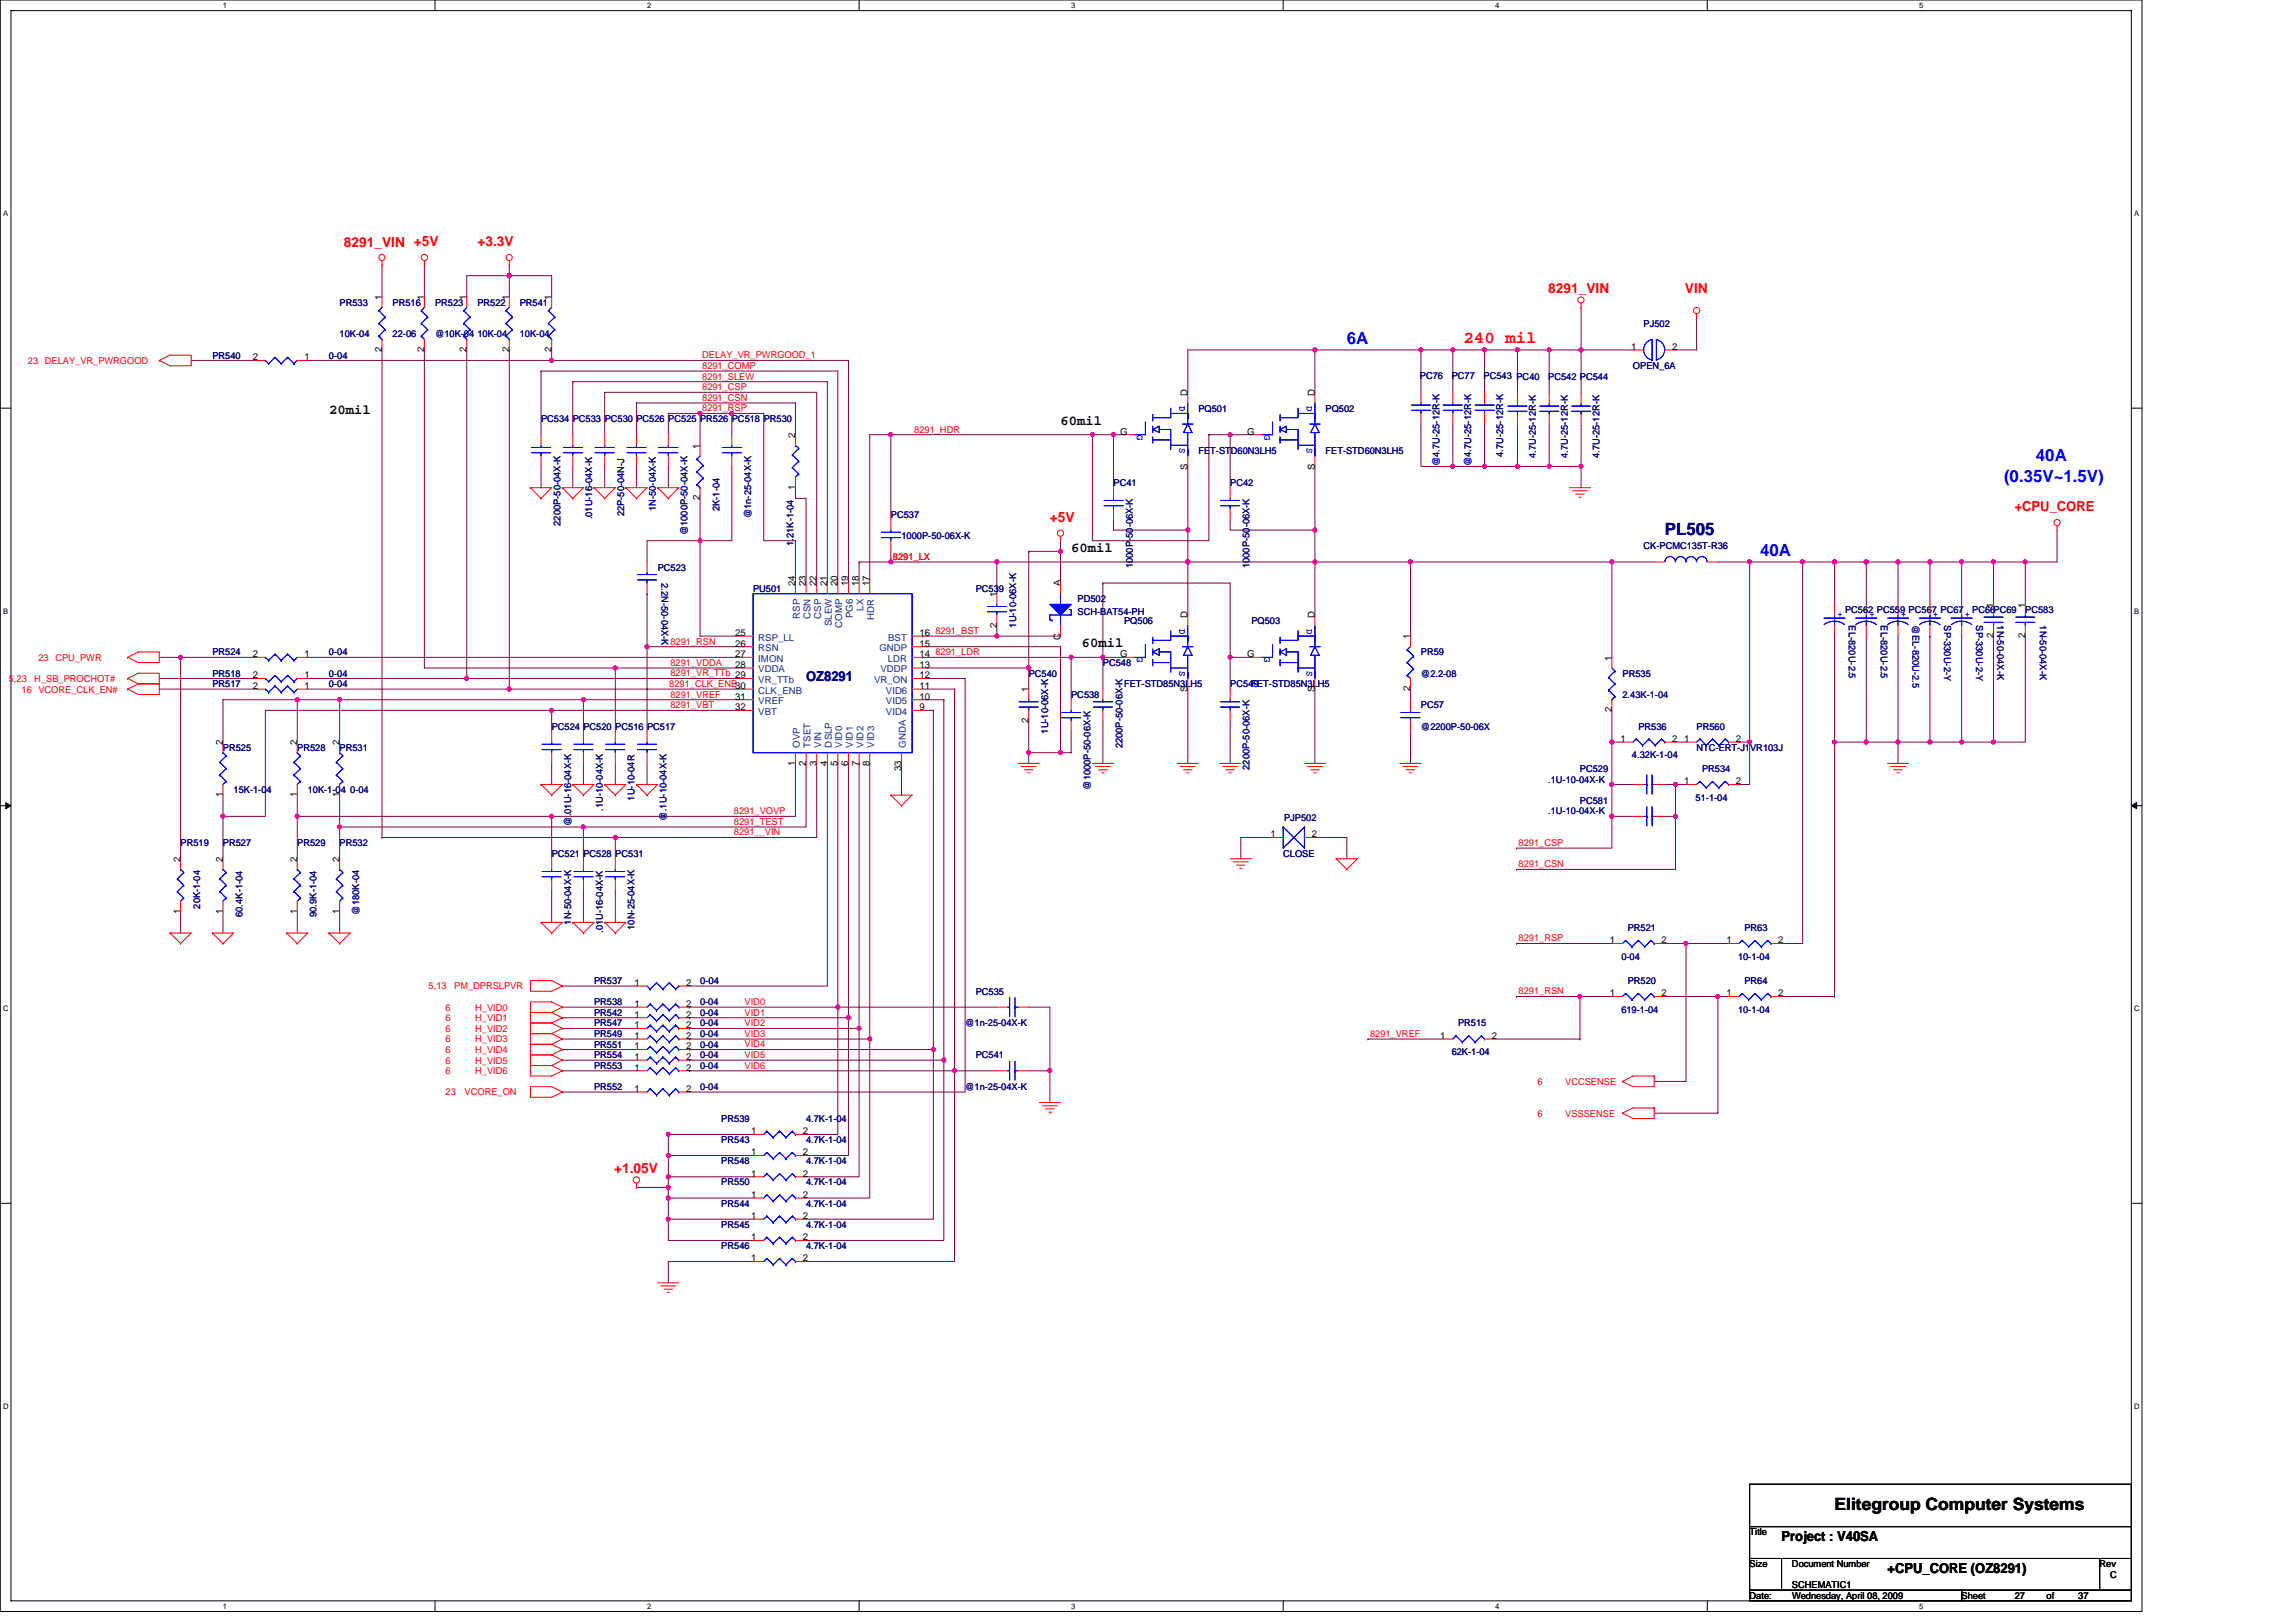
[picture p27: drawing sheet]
<svg xmlns="http://www.w3.org/2000/svg" width="297mm" height="210mm" viewBox="0 0 297 210" stroke-linecap="round" stroke-linejoin="round" font-family="sans-serif">
<defs><g id="words">
<g font-size="2.2" fill="#00f">
<text x="174.2" y="44.5">6A</text>
<text x="263.4" y="59.6">40A</text>
<text x="259.3" y="62.4">(0.35V~1.5V)</text>
<text x="227.7" y="72">40A</text>
</g>
<text font-size="2.2" fill="#f00" x="189.3" y="44.3">240 mil</text>
<text font-size="2.2" fill="#000080" x="215.4" y="69.2">PL505</text>
<text font-size="2.2" x="237.3" y="195.4">Elitegroup Computer Systems</text>
<g font-size="1.8" fill="#f00">
<text x="44.5" y="32">8291_VIN +5V</text>
<text x="61.8" y="31.8">+3.3V</text>
<text x="200.3" y="37.9">8291_VIN</text>
<text x="218" y="37.9">VIN</text>
<text x="135.8" y="67.5">+5V</text>
<text x="260.6" y="66.1">+CPU_CORE</text>
<text x="79.5" y="151.7">+1.05V</text>
</g>
<g font-size="1.8">
<text x="42.6" y="53.6">20mil</text>
<text x="137.2" y="54.9">60mil</text>
<text x="138.6" y="71.4">60mil</text>
<text x="140" y="83.8">60mil</text>
<text x="230.5" y="199.4">Project : V40SA</text>
<text x="244.2" y="203.6">+CPU_CORE (OZ8291)</text>
</g>
<text font-size="1.8" fill="#000080" x="104.3" y="88.1">OZ8291</text>
<g font-size="1.2" fill="#000080">
<text x="43.9" y="39.5">PR533</text>
<text x="50.8" y="39.5">PR516</text>
<text x="56.3" y="39.5">PR523</text>
<text x="61.8" y="39.5">PR522</text>
<text x="67.2" y="39.5">PR541</text>
<text x="27.5" y="46.4">PR540</text>
<text x="42.6" y="46.4">0-04</text>
<text x="43.9" y="43.6">10K-04</text>
<text x="50.8" y="43.6">22-06</text>
<text x="56.3" y="43.6">@10K-04</text>
<text x="61.8" y="43.6">10K-04</text>
<text x="67.2" y="43.6">10K-04</text>
<text x="211.3" y="47.8">OPEN_6A</text>
<text x="212.6" y="42.3">PJ502</text>
<text x="155" y="53.3">PQ501</text>
<text x="171.5" y="53.3">PQ502</text>
<text x="183.7" y="49">PC76</text>
<text x="187.8" y="49">PC77</text>
<text x="191.9" y="49">PC543 PC40</text>
<text x="200.3" y="49.1">PC542 PC544</text>
<text x="70" y="54.6">PC534 PC533 PC530 PC526 PC525 PR526 PC518 PR530</text>
<text x="155" y="58.7">FET-STD60N3LH5</text>
<text x="171.5" y="58.7">FET-STD60N3LH5</text>
<text x="194.5" y="59.1" transform="rotate(-90 194.5 59.1)">4.7U-25-12R-K</text>
<text x="198.7" y="59.3" transform="rotate(-90 198.7 59.3)">4.7U-25-12R-K</text>
<text x="202.8" y="59.3" transform="rotate(-90 202.8 59.3)">4.7U-25-12R-K</text>
<text x="206.9" y="59.3" transform="rotate(-90 206.9 59.3)">4.7U-25-12R-K</text>
<text x="144.1" y="62.8">PC41</text>
<text x="159.1" y="62.8">PC42</text>
<text x="186.2" y="60.3" transform="rotate(-90 186.2 60.3)">@4.7U-25-12R-K</text>
<text x="190.3" y="60.3" transform="rotate(-90 190.3 60.3)">@4.7U-25-12R-K</text>
<text x="72.5" y="68" transform="rotate(-90 72.5 68)">2200P-50-04X-K</text>
<text x="76.6" y="67.2" transform="rotate(-90 76.6 67.2)">.01U-16-04X-K</text>
<text x="80.7" y="66.8" transform="rotate(-90 80.7 66.8)">22P-50-04N-J</text>
<text x="84.9" y="66.1" transform="rotate(-90 84.9 66.1)">1N-50-04X-K</text>
<text x="89" y="69.3" transform="rotate(-90 89 69.3)">@1000P-50-04X-K</text>
<text x="93.1" y="66.1" transform="rotate(-90 93.1 66.1)">2K-1-04</text>
<text x="97.2" y="67.1" transform="rotate(-90 97.2 67.1)">@1n-25-04X-K</text>
<text x="102.7" y="70.6" transform="rotate(-90 102.7 70.6)">1.21K-1-04</text>
<text x="115.2" y="67">PC537</text>
<text x="116.6" y="69.7">1000P-50-06X-K</text>
<text x="212.6" y="71.1">CK-PCMC135T-R36</text>
<text x="85.1" y="73.8">PC523</text>
<text x="85.6" y="75.4" transform="rotate(90 85.6 75.4)">2.2N-50-04X-K</text>
<text x="97.4" y="76.6">PU501</text>
<text x="126.2" y="76.6">PC539</text>
<text x="139.4" y="77.9">PD502</text>
<text x="146.6" y="73.5" transform="rotate(-90 146.6 73.5)">1000P-50-06X-K</text>
<text x="161.7" y="73.5" transform="rotate(-90 161.7 73.5)">1000P-50-06X-K</text>
<text x="131.5" y="81.2" transform="rotate(-90 131.5 81.2)">1U-10-06X-K</text>
<text x="139.4" y="79.6">SCH-BAT54-PH</text>
<text x="145.4" y="80.7">PQ506</text>
<text x="161.9" y="80.7">PQ503</text>
<text x="238.7" y="79.3">PC562 PC559 PC567 PC67</text>
<text x="239.2" y="80.9" transform="rotate(90 239.2 80.9)">EL-820U-2.5</text>
<text x="243.3" y="80.9" transform="rotate(90 243.3 80.9)">EL-820U-2.5</text>
<text x="247.4" y="80.9" transform="rotate(90 247.4 80.9)">@EL-820U-2.5</text>
<text x="251.5" y="80.9" transform="rotate(90 251.5 80.9)">SP-330U-2-Y</text>
<text x="255.2" y="79.3">PC66PC69</text>
<text x="255.7" y="80.9" transform="rotate(90 255.7 80.9)">SP-330U-2-Y</text>
<text x="258.4" y="80.9" transform="rotate(90 258.4 80.9)">1N-50-04X-K</text>
<text x="262" y="79.3">PC583</text>
<text x="263.9" y="80.9" transform="rotate(90 263.9 80.9)">1N-50-04X-K</text>
<text x="27.5" y="88.9">PR517</text>
<text x="27.5" y="84.8">PR524</text>
<text x="27.5" y="87.5">PR518</text>
<text x="42.6" y="88.9">0-04</text>
<text x="42.6" y="84.8">0-04</text>
<text x="42.6" y="87.5">0-04</text>
<text x="133.1" y="87.5">PC540</text>
<text x="142.7" y="86.2">PC548</text>
<text x="145.4" y="88.9">FET-STD85N3LH5</text>
<text x="159.1" y="88.9">PC549</text>
<text x="161.9" y="88.9">FET-STD85N3LH5</text>
<text x="183.8" y="84.8">PR59</text>
<text x="183.8" y="87.5">@2.2-08</text>
<text x="209.9" y="87.5">PR535</text>
<text x="71.4" y="94.4">PC524 PC520 PC516 PC517</text>
<text x="135.6" y="94.9" transform="rotate(-90 135.6 94.9)">1U-10-06X-K</text>
<text x="138.6" y="90.3">PC538</text>
<text x="183.8" y="91.7">PC57</text>
<text x="183.8" y="94.4">@2200P-50-06X</text>
<text x="209.9" y="90.3">2.43K-1-04</text>
<text x="212" y="94.4">PR536</text>
<text x="219.5" y="94.4">PR560</text>
<text x="28.8" y="97.1">PR525</text>
<text x="38.5" y="97.1">PR528</text>
<text x="43.9" y="97.1">PR531</text>
<text x="145.2" y="96.8" transform="rotate(-90 145.2 96.8)">2200P-50-06X-K</text>
<text x="161.7" y="99.6" transform="rotate(-90 161.7 99.6)">2200P-50-06X-K</text>
<text x="200.3" y="101.3">.1U-10-04X-K</text>
<text x="204.4" y="99.9">PC529</text>
<text x="211.1" y="98.1">4.32K-1-04</text>
<text x="219.5" y="97.1">NTC-ERT-J1VR103J</text>
<text x="220.2" y="99.9">PR534</text>
<text x="30.2" y="102.6">15K-1-04</text>
<text x="39.8" y="102.6">10K-1-04</text>
<text x="45.3" y="102.6">0-04</text>
<text x="73.9" y="106.8" transform="rotate(-90 73.9 106.8)">@.01U-16-04X-K</text>
<text x="78" y="104.9" transform="rotate(-90 78 104.9)">.1U-10-04X-K</text>
<text x="82.1" y="103.6" transform="rotate(-90 82.1 103.6)">1U-10-04R</text>
<text x="86.2" y="106.2" transform="rotate(-90 86.2 106.2)">@.1U-10-04X-K</text>
<text x="141.1" y="102.2" transform="rotate(-90 141.1 102.2)">@1000P-50-06X-K</text>
<text x="166.1" y="106.2">PJP502</text>
<text x="200.3" y="105.4">.1U-10-04X-K</text>
<text x="204.4" y="104">PC581</text>
<text x="219.4" y="103.6">51-1-04</text>
<text x="23.4" y="109.5">PR519</text>
<text x="28.8" y="109.5">PR527</text>
<text x="38.5" y="109.5">PR529</text>
<text x="43.9" y="109.5">PR532</text>
<text x="71.4" y="110.8">PC521 PC528 PC531</text>
<text x="166" y="110.8">CLOSE</text>
<text x="25.9" y="117.6" transform="rotate(-90 25.9 117.6)">20K-1-04</text>
<text x="31.4" y="118.6" transform="rotate(-90 31.4 118.6)">60.4K-1-04</text>
<text x="41" y="118.6" transform="rotate(-90 41 118.6)">90.9K-1-04</text>
<text x="46.5" y="118.4" transform="rotate(-90 46.5 118.4)">@180K-04</text>
<text x="73.9" y="119.6" transform="rotate(-90 73.9 119.6)">1N-50-04X-K</text>
<text x="78" y="120.7" transform="rotate(-90 78 120.7)">.01U-16-04X-K</text>
<text x="82.1" y="120.3" transform="rotate(-90 82.1 120.3)">10N-25-04X-K</text>
<text x="209.8" y="124.2">0-04</text>
<text x="210.6" y="120.5">PR521</text>
<text x="224.9" y="124.2">10-1-04</text>
<text x="225.7" y="120.5">PR63</text>
<text x="76.9" y="131.4">PR542</text>
<text x="76.9" y="130">PR538</text>
<text x="76.9" y="127.3">PR537</text>
<text x="90.6" y="131.4">0-04</text>
<text x="90.6" y="130">0-04</text>
<text x="90.6" y="127.3">0-04</text>
<text x="126.2" y="128.7">PC535</text>
<text x="209.8" y="131">619-1-04</text>
<text x="210.6" y="127.3">PR520</text>
<text x="224.9" y="131">10-1-04</text>
<text x="225.7" y="127.3">PR64</text>
<text x="76.9" y="135.6">PR551</text>
<text x="76.9" y="132.8">PR547</text>
<text x="76.9" y="134.2">PR549</text>
<text x="76.9" y="136.9">PR554</text>
<text x="90.6" y="135.6">0-04</text>
<text x="90.6" y="132.8">0-04</text>
<text x="90.6" y="134.2">0-04</text>
<text x="90.6" y="136.9">0-04</text>
<text x="124.9" y="132.8">@1n-25-04X-K</text>
<text x="126.2" y="136.9">PC541</text>
<text x="187.8" y="136.5">62K-1-04</text>
<text x="188.6" y="132.8">PR515</text>
<text x="76.9" y="138.3">PR553</text>
<text x="76.9" y="141">PR552</text>
<text x="90.6" y="138.3">0-04</text>
<text x="90.6" y="141">0-04</text>
<text x="124.9" y="141">@1n-25-04X-K</text>
<text x="93.3" y="147.9">PR543</text>
<text x="93.3" y="145.1">PR539</text>
<text x="104.3" y="147.9">4.7K-1-04</text>
<text x="104.3" y="145.1">4.7K-1-04</text>
<text x="93.3" y="153.4">PR550</text>
<text x="93.3" y="150.6">PR548</text>
<text x="104.3" y="153.4">4.7K-1-04</text>
<text x="104.3" y="150.6">4.7K-1-04</text>
<text x="93.3" y="158.9">PR545</text>
<text x="93.3" y="156.1">PR544</text>
<text x="93.3" y="161.6">PR546</text>
<text x="104.3" y="158.9">4.7K-1-04</text>
<text x="104.3" y="156.1">4.7K-1-04</text>
<text x="104.3" y="161.6">4.7K-1-04</text>
</g>
<g font-size="1.2">
<text x="49.4" y="38.8" transform="rotate(-90 49.4 38.8)">1</text>
<text x="54.9" y="38.8" transform="rotate(-90 54.9 38.8)">1</text>
<text x="60.4" y="38.8" transform="rotate(-90 60.4 38.8)">1</text>
<text x="65.9" y="38.8" transform="rotate(-90 65.9 38.8)">1</text>
<text x="71.3" y="38.8" transform="rotate(-90 71.3 38.8)">1</text>
<text x="32.7" y="46.6">2</text>
<text x="39.4" y="46.6">1</text>
<text x="49.4" y="45.6" transform="rotate(-90 49.4 45.6)">2</text>
<text x="54.9" y="45.6" transform="rotate(-90 54.9 45.6)">2</text>
<text x="60.4" y="45.6" transform="rotate(-90 60.4 45.6)">2</text>
<text x="65.9" y="45.6" transform="rotate(-90 65.9 45.6)">2</text>
<text x="71.3" y="45.6" transform="rotate(-90 71.3 45.6)">2</text>
<text x="211" y="45.3">1</text>
<text x="216.3" y="45.3">2</text>
<text x="153.6" y="51.2" transform="rotate(-90 153.6 51.2)">D</text>
<text x="170.1" y="51.2" transform="rotate(-90 170.1 51.2)">D</text>
<text x="90.5" y="58" transform="rotate(-90 90.5 58)">1</text>
<text x="102.9" y="56.7" transform="rotate(-90 102.9 56.7)">2</text>
<text x="144.9" y="56.2">G</text>
<text x="161.4" y="56.2">G</text>
<text x="90.5" y="64.7" transform="rotate(-90 90.5 64.7)">2</text>
<text x="102.9" y="63.4" transform="rotate(-90 102.9 63.4)">1</text>
<text x="153.6" y="60.8" transform="rotate(-90 153.6 60.8)">S</text>
<text x="170.1" y="60.8" transform="rotate(-90 170.1 60.8)">S</text>
<text x="102.9" y="75.9" transform="rotate(-90 102.9 75.9)">24</text>
<text x="104.3" y="75.9" transform="rotate(-90 104.3 75.9)">23</text>
<text x="105.6" y="75.9" transform="rotate(-90 105.6 75.9)">22</text>
<text x="107" y="75.9" transform="rotate(-90 107 75.9)">21</text>
<text x="108.4" y="75.9" transform="rotate(-90 108.4 75.9)">20</text>
<text x="109.7" y="75.9" transform="rotate(-90 109.7 75.9)">19</text>
<text x="111.1" y="75.9" transform="rotate(-90 111.1 75.9)">18</text>
<text x="112.5" y="75.9" transform="rotate(-90 112.5 75.9)">17</text>
<text x="128.9" y="77.2" transform="rotate(-90 128.9 77.2)">1</text>
<text x="137.2" y="75.9" transform="rotate(-90 137.2 75.9)">A</text>
<text x="95.1" y="83.7">26</text>
<text x="95.1" y="82.3">25</text>
<text x="119" y="83.7">15</text>
<text x="119" y="82.3">16</text>
<text x="128.9" y="81.2" transform="rotate(-90 128.9 81.2)">2</text>
<text x="137.2" y="82.8" transform="rotate(-90 137.2 82.8)">C</text>
<text x="153.6" y="80" transform="rotate(-90 153.6 80)">D</text>
<text x="170.1" y="80" transform="rotate(-90 170.1 80)">D</text>
<text x="182.5" y="82.7" transform="rotate(-90 182.5 82.7)">1</text>
<text x="257.9" y="82.6" transform="rotate(-90 257.9 82.6)">2</text>
<text x="257.9" y="78.6" transform="rotate(-90 257.9 78.6)">1</text>
<text x="262" y="82.6" transform="rotate(-90 262 82.6)">2</text>
<text x="262" y="78.6" transform="rotate(-90 262 78.6)">1</text>
<text x="32.7" y="89.1">2</text>
<text x="32.7" y="85">2</text>
<text x="32.7" y="87.8">2</text>
<text x="39.4" y="89.1">1</text>
<text x="39.4" y="85">1</text>
<text x="39.4" y="87.8">1</text>
<text x="95.1" y="86.4">28</text>
<text x="95.1" y="85">27</text>
<text x="119" y="87.8">12</text>
<text x="119" y="85">14</text>
<text x="119" y="86.4">13</text>
<text x="119" y="89.1">11</text>
<text x="133.1" y="89.6" transform="rotate(-90 133.1 89.6)">1</text>
<text x="144.9" y="85">G</text>
<text x="153.6" y="89.6" transform="rotate(-90 153.6 89.6)">S</text>
<text x="161.4" y="85">G</text>
<text x="170.1" y="89.6" transform="rotate(-90 170.1 89.6)">S</text>
<text x="182.5" y="89.4" transform="rotate(-90 182.5 89.4)">2</text>
<text x="208.5" y="85.5" transform="rotate(-90 208.5 85.5)">1</text>
<text x="95.1" y="90.5">31</text>
<text x="95.1" y="91.9">32</text>
<text x="119" y="90.5">10</text>
<text x="119" y="91.9">9</text>
<text x="133.1" y="93.6" transform="rotate(-90 133.1 93.6)">2</text>
<text x="208.5" y="92.2" transform="rotate(-90 208.5 92.2)">2</text>
<text x="209.6" y="96">1</text>
<text x="216.3" y="96">2</text>
<text x="217.9" y="96">1</text>
<text x="224.6" y="96">2</text>
<text x="28.8" y="96.4" transform="rotate(-90 28.8 96.4)">2</text>
<text x="38.4" y="96.4" transform="rotate(-90 38.4 96.4)">2</text>
<text x="43.9" y="96.4" transform="rotate(-90 43.9 96.4)">2</text>
<text x="102.9" y="99" transform="rotate(-90 102.9 99)">1</text>
<text x="104.3" y="99" transform="rotate(-90 104.3 99)">2</text>
<text x="105.6" y="99" transform="rotate(-90 105.6 99)">3</text>
<text x="107" y="99" transform="rotate(-90 107 99)">4</text>
<text x="108.4" y="99" transform="rotate(-90 108.4 99)">5</text>
<text x="109.7" y="99" transform="rotate(-90 109.7 99)">6</text>
<text x="111.1" y="99" transform="rotate(-90 111.1 99)">7</text>
<text x="112.5" y="99" transform="rotate(-90 112.5 99)">8</text>
<text x="116.6" y="99.7" transform="rotate(-90 116.6 99.7)">33</text>
<text x="217.9" y="101.5">1</text>
<text x="224.6" y="101.5">2</text>
<text x="28.8" y="103.1" transform="rotate(-90 28.8 103.1)">1</text>
<text x="38.4" y="103.1" transform="rotate(-90 38.4 103.1)">1</text>
<text x="43.9" y="103.1" transform="rotate(-90 43.9 103.1)">1</text>
<text x="23.3" y="111.5" transform="rotate(-90 23.3 111.5)">2</text>
<text x="28.8" y="111.5" transform="rotate(-90 28.8 111.5)">2</text>
<text x="38.4" y="111.5" transform="rotate(-90 38.4 111.5)">2</text>
<text x="43.9" y="111.5" transform="rotate(-90 43.9 111.5)">2</text>
<text x="164.4" y="108.3">1</text>
<text x="169.7" y="108.3">2</text>
<text x="23.3" y="118.2" transform="rotate(-90 23.3 118.2)">1</text>
<text x="28.8" y="118.2" transform="rotate(-90 28.8 118.2)">1</text>
<text x="38.4" y="118.2" transform="rotate(-90 38.4 118.2)">1</text>
<text x="43.9" y="118.2" transform="rotate(-90 43.9 118.2)">1</text>
<text x="208.3" y="122">1</text>
<text x="215" y="122">2</text>
<text x="223.3" y="122">1</text>
<text x="230.1" y="122">2</text>
<text x="82.1" y="131.7">1</text>
<text x="82.1" y="130.3">1</text>
<text x="82.1" y="127.6">1</text>
<text x="88.8" y="131.7">2</text>
<text x="88.8" y="130.3">2</text>
<text x="88.8" y="127.6">2</text>
<text x="208.3" y="128.9">1</text>
<text x="215" y="128.9">2</text>
<text x="223.3" y="128.9">1</text>
<text x="230.1" y="128.9">2</text>
<text x="82.1" y="135.8">1</text>
<text x="82.1" y="133">1</text>
<text x="82.1" y="134.4">1</text>
<text x="82.1" y="137.1">1</text>
<text x="88.8" y="135.8">2</text>
<text x="88.8" y="133">2</text>
<text x="88.8" y="134.4">2</text>
<text x="88.8" y="137.1">2</text>
<text x="186.3" y="134.4">1</text>
<text x="193" y="134.4">2</text>
<text x="82.1" y="138.5">1</text>
<text x="82.1" y="141.3">1</text>
<text x="88.8" y="138.5">2</text>
<text x="88.8" y="141.3">2</text>
<text x="97.2" y="149.5">1</text>
<text x="97.2" y="146.7">1</text>
<text x="103.9" y="149.5">2</text>
<text x="103.9" y="146.7">2</text>
<text x="97.2" y="155">1</text>
<text x="97.2" y="152.2">1</text>
<text x="103.9" y="155">2</text>
<text x="103.9" y="152.2">2</text>
<text x="97.2" y="160.5">1</text>
<text x="97.2" y="157.7">1</text>
<text x="103.9" y="160.5">2</text>
<text x="103.9" y="157.7">2</text>
<text x="97.2" y="163.2">1</text>
<text x="103.9" y="163.2">2</text>
<text x="226.4" y="198.6">Title</text>
<text x="226.4" y="202.8">Size</text>
<text x="231.8" y="202.8">Document Number</text>
<text x="271.6" y="202.8">Rev</text>
<text x="226.4" y="206.9">Date:</text>
<text x="231.8" y="205.5">SCHEMATIC1</text>
<text x="231.8" y="206.9">Wednesday, April 08, 2009</text>
<text x="253.8" y="206.9">Sheet</text>
<text x="260.6" y="206.9">27</text>
<text x="264.8" y="206.9">of</text>
<text x="268.9" y="206.9">37</text>
<text x="273" y="204.1">C</text>
</g>
<g font-size="1.2" fill="#f00">
<text x="3.6" y="47.1">23 DELAY_VR_PWRGOOD</text>
<text x="90.8" y="47.7">8291_COMP</text>
<text x="90.8" y="46.4">DELAY_VR_PWRGOOD_1</text>
<text x="90.8" y="50.5">8291_CSP</text>
<text x="90.8" y="51.9">8291_CSN</text>
<text x="90.8" y="49.1">8291_SLEW</text>
<text x="90.8" y="53.2">8291_RSP</text>
<text x="118.3" y="56">8291_HDR</text>
<text x="115.5" y="72.4">8291_LX</text>
<text x="86.7" y="83.4">8291_RSN</text>
<text x="121" y="82">8291_BST</text>
<text x="1.1" y="88.2">5,23</text>
<text x="2.8" y="89.6">16 VCORE_CLK_EN#</text>
<text x="4.4" y="88.2">H_SB_PROCHOT#</text>
<text x="5" y="85.5">23</text>
<text x="7.2" y="85.5">CPU_PWR</text>
<text x="86.6" y="88.9">8291_CLK_ENB30</text>
<text x="86.7" y="87.5">8291_VR_TTb 29</text>
<text x="86.7" y="86.1">8291_VDDA</text>
<text x="121" y="84.8">8291_LDR</text>
<text x="86.7" y="91.6">8291_VBT</text>
<text x="86.7" y="90.3">8291_VREF</text>
<text x="95" y="106.7">8291_TEST</text>
<text x="95" y="105.3">8291_VOVP</text>
<text x="95" y="108.1">8291__VIN</text>
<text x="196.5" y="112.2">8291_CSN</text>
<text x="196.5" y="109.5">8291_CSP</text>
<text x="196.5" y="121.8">8291_RSP</text>
<text x="55.5" y="128">5,13</text>
<text x="57.7" y="130.7">6</text>
<text x="58.8" y="128">PM_DPRSLPVR</text>
<text x="61.5" y="130.7">H_VID0</text>
<text x="96.3" y="131.4">VID1</text>
<text x="96.3" y="130">VID0</text>
<text x="196.5" y="128.7">8291_RSN</text>
<text x="57.7" y="136.2">6</text>
<text x="57.7" y="133.5">6</text>
<text x="57.7" y="134.9">6</text>
<text x="57.7" y="137.6">6</text>
<text x="57.7" y="132.1">6</text>
<text x="61.5" y="136.2">H_VID4</text>
<text x="61.5" y="133.5">H_VID2</text>
<text x="61.5" y="134.9">H_VID3</text>
<text x="61.5" y="137.6">H_VID5</text>
<text x="61.5" y="132.1">H_VID1</text>
<text x="96.3" y="136.9">VID5</text>
<text x="96.3" y="132.8">VID2</text>
<text x="96.3" y="134.2">VID3</text>
<text x="96.3" y="135.5">VID4</text>
<text x="177.2" y="134.2">8291_VREF</text>
<text x="57.7" y="139">6</text>
<text x="57.7" y="141.7">23</text>
<text x="60.1" y="141.7">VCORE_ON</text>
<text x="61.5" y="139">H_VID6</text>
<text x="96.3" y="138.3">VID6</text>
<text x="198.9" y="140.3">6</text>
<text x="202.5" y="140.3">VCCSENSE</text>
<text x="198.9" y="144.5">6</text>
<text x="202.5" y="144.5">VSSSENSE</text>
</g>
<g font-size="1.2" fill="#00f">
<text x="152.6" y="52.5" transform="rotate(90 152.6 52.5)">D</text>
<text x="169.1" y="52.5" transform="rotate(90 169.1 52.5)">D</text>
<text x="147.1" y="56.2" transform="rotate(90 147.1 56.2)">G</text>
<text x="152.6" y="58" transform="rotate(90 152.6 58)">S</text>
<text x="163.6" y="56.2" transform="rotate(90 163.6 56.2)">G</text>
<text x="169.1" y="58" transform="rotate(90 169.1 58)">S</text>
<text x="152.6" y="81.3" transform="rotate(90 152.6 81.3)">D</text>
<text x="169.1" y="81.3" transform="rotate(90 169.1 81.3)">D</text>
<text x="237.7" y="79.8">+</text>
<text x="241.8" y="79.8">+</text>
<text x="246" y="79.8">+</text>
<text x="250.1" y="79.8">+</text>
<text x="254.2" y="79.8">+</text>
<text x="147.1" y="85" transform="rotate(90 147.1 85)">G</text>
<text x="152.6" y="86.8" transform="rotate(90 152.6 86.8)">S</text>
<text x="163.6" y="85" transform="rotate(90 163.6 85)">G</text>
<text x="169.1" y="86.8" transform="rotate(90 169.1 86.8)">S</text>
</g>
<g font-size="1.2" fill="#004080">
<text x="98.1" y="82.9">RSP_LL</text>
<text x="103.5" y="80.1" transform="rotate(-90 103.5 80.1)">RSP</text>
<text x="104.9" y="80.1" transform="rotate(-90 104.9 80.1)">CSN</text>
<text x="106.2" y="80.1" transform="rotate(-90 106.2 80.1)">CSP</text>
<text x="107.6" y="81" transform="rotate(-90 107.6 81)">SLEW</text>
<text x="109" y="81.2" transform="rotate(-90 109 81.2)">COMP</text>
<text x="110.3" y="80" transform="rotate(-90 110.3 80)">PG6</text>
<text x="111.7" y="79" transform="rotate(-90 111.7 79)">LX</text>
<text x="113.1" y="80.2" transform="rotate(-90 113.1 80.2)">HDR</text>
<text x="114.9" y="82.9">BST</text>
<text x="98.1" y="87">VDDA</text>
<text x="98.1" y="85.6">IMON</text>
<text x="98.1" y="84.2">RSN</text>
<text x="98.1" y="89.7">CLK_ENB</text>
<text x="98.1" y="88.3">VR_TTb</text>
<text x="113.1" y="88.3">VR_ON</text>
<text x="113.8" y="84.2">GNDP</text>
<text x="113.9" y="87">VDDP</text>
<text x="114.6" y="89.7">VID6</text>
<text x="114.9" y="85.6">LDR</text>
<text x="98.1" y="91.1">VREF</text>
<text x="98.1" y="92.5">VBT</text>
<text x="114.6" y="91.1">VID5</text>
<text x="114.6" y="92.5">VID4</text>
<text x="103.5" y="96.7" transform="rotate(-90 103.5 96.7)">OVP</text>
<text x="104.9" y="96.7" transform="rotate(-90 104.9 96.7)">TSET</text>
<text x="106.2" y="96.7" transform="rotate(-90 106.2 96.7)">VIN</text>
<text x="107.6" y="96.7" transform="rotate(-90 107.6 96.7)">DSLP</text>
<text x="109" y="96.7" transform="rotate(-90 109 96.7)">VID0</text>
<text x="110.3" y="96.7" transform="rotate(-90 110.3 96.7)">VID1</text>
<text x="111.7" y="96.7" transform="rotate(-90 111.7 96.7)">VID2</text>
<text x="113.1" y="96.7" transform="rotate(-90 113.1 96.7)">VID3</text>
<text x="117.2" y="96.7" transform="rotate(-90 117.2 96.7)">GNDA</text>
</g>
<g font-size="1">
<text x="28.8" y="1">1</text>
<text x="83.7" y="1">2</text>
<text x="138.6" y="1">3</text>
<text x="193.4" y="1">4</text>
<text x="248.3" y="1">5</text>
<text x=".4" y="28">A</text>
<text x="276.1" y="28">A</text>
<text x=".4" y="79.4">B</text>
<text x="276.1" y="79.4">B</text>
<text x=".4" y="130.9">C</text>
<text x="276.1" y="130.9">C</text>
<text x=".4" y="182.3">D</text>
<text x="276.1" y="182.3">D</text>
<text x="28.8" y="208.2">1</text>
<text x="83.7" y="208.2">2</text>
<text x="138.6" y="208.2">3</text>
<text x="193.4" y="208.2">4</text>
<text x="248.3" y="208.2">5</text>
</g>
</g></defs>
<path d="M0 0h277.1v208.5h-277.1zM1.4 1.4h274.3v205.7h-274.3z" fill="none" stroke="#000" stroke-width=".13"/>
<g fill="#fff">
<path d="M28.8 .1h.6v1.1h-.6z"/>
<path d="M28.8 207.3h.6v1.1h-.6z"/>
</g>
<path d="M56.3 0v1.4M56.3 207.1v1.4" fill="none" stroke="#000" stroke-width=".13"/>
<g fill="#fff">
<path d="M83.7 .1h.6v1.1h-.6z"/>
<path d="M83.7 207.3h.6v1.1h-.6z"/>
</g>
<path d="M111.1 0v1.4M111.1 207.1v1.4" fill="none" stroke="#000" stroke-width=".13"/>
<g fill="#fff">
<path d="M138.6 .1h.5v1.1h-.5z"/>
<path d="M138.6 207.3h.5v1.1h-.5z"/>
</g>
<path d="M166 0v1.4M166 207.1v1.4" fill="none" stroke="#000" stroke-width=".13"/>
<g fill="#fff">
<path d="M193.4 .1h.6v1.1h-.6z"/>
<path d="M193.4 207.3h.6v1.1h-.6z"/>
</g>
<path d="M220.9 0v1.4M220.9 207.1v1.4" fill="none" stroke="#000" stroke-width=".13"/>
<g fill="#fff">
<path d="M248.3 .1h.6v1.1h-.6z"/>
<path d="M248.3 207.3h.6v1.1h-.6z"/>
<path d="M.4 27.1h.7v1.1h-.7z"/>
<path d="M276.1 27.1h.7v1.1h-.7z"/>
<path d="M.4 78.5h.7v1.1h-.7z"/>
<path d="M276.1 78.5h.7v1.1h-.7z"/>
</g>
<path d="M0 52.8h1.4M275.7 52.8h1.4" fill="none" stroke="#000" stroke-width=".13"/>
<g fill="#fff">
<path d="M.4 130h.7v1.1h-.7z"/>
<path d="M276.1 130h.7v1.1h-.7z"/>
</g>
<path d="M0 104.2h1.4M275.7 104.2h1.4" fill="none" stroke="#000" stroke-width=".13"/>
<path d="M.7 103.8l.7 .4-.7 .4zM275.7 104.2l.7-.4v.8z" fill="#000" stroke="#000" stroke-width=".13"/>
<g fill="#fff">
<path d="M.4 181.4h.7v1.1h-.7z"/>
<path d="M276.1 181.4h.7v1.1h-.7z"/>
</g>
<path d="M0 155.7h1.4M275.7 155.7h1.4M226.4 192h49.3v5.5h-49.3zM226.4 197.5h49.3v4.1h-49.3zM226.4 201.6h4.1v4.1h-4.1zM226.4 205.7h27.4v1.4h-27.4zM230.5 201.6h41.1v4.1h-41.1zM253.8 205.7h21.9v1.4h-21.9zM271.6 201.6h4.1v4.1h-4.1z" fill="none" stroke="#000" stroke-width=".13"/>
<g fill="none" stroke="#800040" stroke-width=".13">
<path d="M49.4 34.3v4.1M54.9 34.3v4.1M65.9 35.7h-5.5v2.7M65.9 35.7h.1M65.9 34.3v1.4M65.9 35.7h5.5v2.7M65.9 35.7v2.7M204.6 39.8v5.5M24.7 46.6h8.3M39.8 46.6h70v28.8M49.4 45.3v63.1M54.9 45.3v41.1h24.7"/>
<path d="M60.4 45.3v42.5M65.9 45.3v43.9M70 48h.1M70 48h38.4v27.4M70 48v8.2M71.4 46.6h.1M71.4 45.3v1.3M74.1 49.4v6.8M74.1 49.4h32.9v26M74.1 49.4h.1M78.2 50.8h27.5v24.6M78.2 50.8h.1"/>
<path d="M78.2 50.8v5.4M82.3 52.1v4.1M82.3 52.1h.1M82.3 52.1h20.6v4.1M86.5 56.2v-2.7h4.1v4.1M90.6 53.5h8.2v16.5h4.1v5.4M90.6 53.5h.1M94.7 53.5h.1M94.7 53.5v2.7M115.2 56.2h26.1v13.8h15.1v-13.8M115.2 56.2h.1M141.3 56.2h2.8v6.9"/>
<path d="M141.3 56.2h.1M144.1 56.2h.1M144.1 56.2h1.3M153.7 50.8v-5.5h16.4v5.5M156.4 56.2h.1M156.4 56.2h2.7M161.9 56.2h-2.8v6.9M170.1 45.3h13.7v5.5M170.1 45.3h.1M183.8 45.3h4.2v5.5M183.8 45.3h.1M183.8 54.9v5.4h4.2"/>
<path d="M188 45.3h8.3M188 45.3h.1M188 54.9v5.4h4.1M192.1 54.9v5.4M192.1 45.3h.1M192.1 45.3v5.5M196.3 45.3h4.1M196.3 55h.1M196.3 45.3h.1M196.3 45.3v5.6M196.3 55v5.3M200.4 55v5.3"/>
<path d="M200.4 45.3h.1M200.4 45.3h4.2M200.4 45.3v5.6M204.6 45.3h6.7M204.6 55v5.3M204.6 45.3h.1M204.6 45.3v5.6M219.5 41.1v4.2h-2.7M70 60.3v2.8M74.1 60.3v2.8M78.2 60.3v2.8M82.3 60.3v2.8"/>
<path d="M83.7 76.8h.1M83.7 76.8v6.9M86.5 60.3v2.8M90.6 70h-6.9v2.7M90.6 70h.1M90.6 70v12.3h5.5M90.6 64.5v5.5M94.7 60.3v9.7h-4.1M102.9 63.1v1.4h1.4v10.9M111.1 72.7v2.7M111.1 72.7h.1M115.2 67.2v-11h-2.7v19.2"/>
<path d="M115.2 72.7h13.8v4.1M115.2 72.7h.1M115.2 71.3v1.4h-4.1M129 72.7h.1M129 72.7h24.7M133.1 71.3h.1M133.1 71.3v17.9M133.1 71.3h4.1M137.2 71.3v4.1M137.2 70v1.3M142.7 75.4h.1M142.7 75.4h16.4v9.6h2.8"/>
<path d="M142.7 75.4v9.6M144.1 67.2v1.4h9.6M153.7 72.7h16.4M153.7 68.6h.1M153.7 72.7h.1M153.7 60.3v8.3M153.7 68.6v11M159.1 67.2v1.4h11v4.1M170.1 72.7v6.9M170.1 72.7h.1M170.1 68.6h.1M170.1 72.7h38.4"/>
<path d="M170.1 60.3v8.3M182.5 72.7v9.6M182.5 72.7h.1M188 60.3h.1M192.1 60.3h.1M192.1 60.3h4.2M196.3 60.3h.1M196.3 60.3h8.3M200.4 60.3h.1M204.6 60.3v2.8h-.2M208.5 72.7h.1M208.5 72.7h5.5"/>
<path d="M208.5 72.7v12.3M222.2 72.7h4.2M226.4 72.7h.1M226.4 72.7h6.8M226.4 72.7v23.3M233.2 72.7h.1M233.2 72.7h4.1M233.2 72.7v49.4h-2.7M237.3 72.7h.1M237.3 72.7v5.5M237.3 72.7h4.1M241.4 72.7h.1"/>
<path d="M241.4 72.7h4.2v5.5M241.4 72.7v5.5M245.6 72.7h4.1v5.5M245.6 72.7h.1M249.7 72.7h4.1v5.5M249.7 72.7h.1M253.8 72.7h4.1v5.5M253.8 72.7h.1M257.9 72.7h4.1v5.5M257.9 72.7h.1M262 72.7h.1M266.1 68.6v4.1h-4.1"/>
<path d="M20.6 87.8h12.4M20.6 89.2h12.4M20.6 85h2.8M23.4 85h.1M23.4 85h9.6M23.4 85v26.1M28.8 96v-5.5h9.7v5.5M38.5 90.5h5.4v5.5M38.5 90.5h.1M39.8 85h56.3M39.8 87.8h20.6M39.8 89.2h26.1"/>
<path d="M43.9 90.5h.1M43.9 90.5h52.2M60.4 87.8h.1M60.4 87.8h35.7M65.9 89.2h.1M65.9 89.2h30.2M71.4 91.9h-37.1v13.7h-5.5M71.4 91.9h.1M71.4 98.8v2.7M71.4 91.9v2.7M71.4 91.9h24.7M75.5 90.5h.1"/>
<path d="M75.5 98.8v2.7M75.5 90.5v4.1M79.6 98.8v2.7M79.6 86.4h.1M79.6 86.4v8.2M79.6 86.4h16.5M83.7 98.8v2.7M83.7 83.7h.1M83.7 83.7v10.9M83.7 83.7h12.4M102.9 98.8v6.8h-64.4M104.3 98.8v8.2h-60.4"/>
<path d="M105.7 98.8v9.6h-56.3M107 98.8v28.8h-17.8M108.4 98.8h.1M108.4 98.8v31.5M109.8 98.8h.1M109.8 98.8v32.9M111.1 98.8h.1M111.1 98.8v34.3M112.5 98.8h.1M112.5 98.8v35.6M116.6 98.8v4.1M119.4 89.2h4.1"/>
<path d="M119.4 83.7h17.8M119.4 90.5h2.7M119.4 87.8h5.5v53.5h-35.7M119.4 91.9h1.4M119.4 82.3h.1M119.4 86.4h13.7M119.4 85h19.2v5.5M119.4 85h.1M119.4 82.3h17.8M120.8 91.9h.1M120.8 91.9v43.9M122.1 90.5h.1"/>
<path d="M122.1 90.5v46.7M123.5 89.2h.1M123.5 89.2v49.3M129 80.9v1.4M129 82.3h.1M133.1 97.4h.1M133.1 86.4h.1M133.1 97.4v1.4M133.1 93.3v4.1M133.1 97.4h4.1M137.2 83.7h.1M137.2 83.7v13.7"/>
<path d="M138.6 85h.1M138.6 94.6v2.8h-1.4M138.6 85h4.1M142.7 85v4.2M142.7 93.3v5.5M142.7 85h2.7M153.7 89.2v9.6M159.1 93.3v5.5M159.1 85h.1M159.1 85v4.2M170.1 89.2v9.6M182.5 89.2v1.3"/>
<path d="M182.5 94.6v4.2M208.5 96h1.4M208.5 91.9v4.1M208.5 96h.1M208.5 96v5.5M216.8 96h1.3M225 96h1.4M226.4 96v5.5h-1.4M237.3 82.3v13.7M237.3 96h4.1M237.3 96v32.9M241.4 82.3v13.7"/>
<path d="M241.4 96h.1M241.4 96h8.3M245.6 96v2.8M245.6 82.3v13.7M245.6 96h.1M249.7 82.3h.1M249.7 96h4.1M249.7 82.3v13.7M253.8 96h4.1M253.8 96h.1M253.8 82.3v13.7M257.9 82.3h.1"/>
<path d="M257.9 96h.1M257.9 82.3v13.7M262 82.3v13.7h-4.1M23.4 118v2.7M28.8 118v2.7M28.8 105.6v5.5M28.8 105.6h.1M28.8 102.9v2.7M38.5 118v2.7M38.5 105.6v5.5M38.5 102.9v2.7M38.5 105.6h.1"/>
<path d="M43.9 118v2.7M43.9 107v4.1M43.9 102.9v4.1M43.9 107h.1M49.4 108.4h.1M71.4 115.2v4.1M71.4 105.6h.1M71.4 105.6v5.5M75.5 107v4.1M75.5 107h.1M75.5 115.2v4.1M79.6 108.4v2.7"/>
<path d="M79.6 108.4h.1M79.6 115.2v4.1M164.6 108.4h-4.1v2.7M170.1 108.4h4.1v2.7M196.2 112.5h.1M196.2 109.7h.1M208.5 101.5h2.8M208.5 105.6h.1M208.5 101.5v4.1h2.8M208.5 105.6v4.1h-12.3M215.4 101.5h1.4M216.8 101.5h.1"/>
<path d="M216.8 105.6h.1M216.8 101.5v4.1h-1.4M216.8 101.5h1.3M216.8 105.6v6.9h-20.6M72.7 133.1h9.6M72.7 134.4h9.6M72.7 135.8h9.6M72.7 131.7h9.6M72.7 130.3h9.6M72.7 137.2h9.6M72.7 138.5h9.6M72.7 127.6h9.6"/>
<path d="M89.2 131.7h.1M89.2 138.5h.1M89.2 137.2h.1M89.2 130.3h.1M89.2 133.1h.1M89.2 134.4h.1M89.2 135.8h.1M89.2 131.7h20.6M89.2 138.5h34.3M89.2 137.2h32.9M89.2 130.3h19.2M89.2 133.1h21.9"/>
<path d="M89.2 134.4h23.3M89.2 135.8h31.6M108.4 130.3v16.5h-4.1M108.4 130.3h20.6M109.8 131.7v17.8h-5.5M111.1 133.1v19.2h-6.8M112.5 134.4v20.6h-8.2M120.8 135.8v21.9h-16.5M122.1 137.2v23.3h-17.8M123.5 138.5v24.7h-19.2M123.5 138.5h5.5M133.1 130.3h2.7v8.2"/>
<path d="M133.1 138.5h2.7v4.1M135.8 138.5h.1M177 134.4h.1M177 134.4h9.6M193.4 134.4h11M196.2 122.1h.1M196.2 128.9h.1M196.2 122.1h12.3M196.2 128.9h8.2M204.4 128.9h4.1M204.4 134.4h.1M204.4 128.9v5.5"/>
<path d="M215.4 122.1h2.7M215.4 128.9h6.8M218.1 122.1v17.8h-4.1M218.1 122.1h.1M218.1 122.1h5.5M222.2 128.9h.1M222.2 128.9v15.1h-8.2M222.2 128.9h1.4M230.5 128.9h6.8M237.3 128.9h.1M72.7 141.3h9.6M82.3 153.6h.1"/>
<path d="M82.3 153.6h4.2M86.5 146.8h.1M86.5 149.5h10.9M86.5 152.3h.1M86.5 155h10.9M86.5 157.7h10.9M86.5 155v5.5h10.9M86.5 157.7h.1M86.5 146.8v2.7M86.5 155h.1M86.5 153.6v1.4M86.5 149.5h.1"/>
<path d="M86.5 152.3v1.3M86.5 146.8h10.9M86.5 152.3h10.9M86.5 149.5v2.8M97.4 163.2h-10.9v2.8"/>
</g>
<g fill="#f0f" stroke="#f0f" stroke-width=".13">
<circle cx="237.3" cy="72.7" r=".27"/>
<circle cx="241.4" cy="72.7" r=".27"/>
<circle cx="38.4" cy="90.5" r=".27"/>
<circle cx="90.6" cy="69.9" r=".27"/>
<circle cx="23.4" cy="85" r=".27"/>
<circle cx="71.4" cy="91.9" r=".27"/>
<circle cx="75.5" cy="90.5" r=".27"/>
<circle cx="43.9" cy="90.5" r=".27"/>
<circle cx="65.9" cy="35.7" r=".27"/>
<circle cx="94.7" cy="53.5" r=".27"/>
<circle cx="38.4" cy="105.6" r=".27"/>
<circle cx="123.5" cy="138.5" r=".27"/>
<circle cx="133.1" cy="97.4" r=".27"/>
<circle cx="133.1" cy="86.4" r=".27"/>
<circle cx="108.4" cy="130.3" r=".27"/>
<circle cx="60.4" cy="87.8" r=".27"/>
<circle cx="79.6" cy="108.3" r=".27"/>
<circle cx="120.7" cy="135.8" r=".27"/>
<circle cx="129" cy="82.3" r=".27"/>
<circle cx="137.2" cy="97.4" r=".27"/>
<circle cx="109.8" cy="131.7" r=".27"/>
<circle cx="216.8" cy="101.5" r=".27"/>
<circle cx="65.9" cy="89.1" r=".27"/>
<circle cx="115.2" cy="72.7" r=".27"/>
<circle cx="208.5" cy="72.7" r=".27"/>
<circle cx="208.5" cy="105.6" r=".27"/>
<circle cx="208.5" cy="101.5" r=".27"/>
<circle cx="208.5" cy="96" r=".27"/>
<circle cx="200.4" cy="45.3" r=".26"/>
<circle cx="204.5" cy="45.3" r=".27"/>
<circle cx="204.5" cy="60.3" r=".27"/>
<circle cx="111.1" cy="133" r=".27"/>
<circle cx="216.8" cy="105.6" r=".27"/>
<circle cx="122.1" cy="137.1" r=".27"/>
<circle cx="83.7" cy="83.7" r=".27"/>
<circle cx="112.5" cy="134.4" r=".27"/>
<circle cx="71.4" cy="105.6" r=".27"/>
<circle cx="75.5" cy="107" r=".27"/>
<circle cx="43.9" cy="107" r=".27"/>
<circle cx="79.6" cy="86.4" r=".27"/>
<circle cx="28.8" cy="105.6" r=".27"/>
<circle cx="226.3" cy="96" r=".27"/>
<circle cx="226.3" cy="72.7" r=".27"/>
<circle cx="90.6" cy="53.5" r=".27"/>
<circle cx="137.2" cy="71.3" r=".27"/>
<circle cx="170.1" cy="72.7" r=".27"/>
<circle cx="142.7" cy="85" r=".27"/>
<circle cx="138.6" cy="85" r=".27"/>
<circle cx="222.2" cy="128.9" r=".27"/>
<circle cx="218.1" cy="122.1" r=".27"/>
<circle cx="233.2" cy="72.7" r=".27"/>
<circle cx="182.5" cy="72.7" r=".27"/>
<circle cx="153.7" cy="72.7" r=".27"/>
<circle cx="153.7" cy="68.6" r=".27"/>
<circle cx="159.1" cy="85" r=".27"/>
<circle cx="129" cy="72.7" r=".27"/>
<circle cx="237.3" cy="96" r=".27"/>
<circle cx="71.4" cy="46.6" r=".27"/>
<circle cx="200.4" cy="60.3" r=".26"/>
<circle cx="192" cy="45.3" r=".27"/>
<circle cx="196.3" cy="60.3" r=".27"/>
<circle cx="196.3" cy="45.3" r=".27"/>
<circle cx="187.9" cy="45.3" r=".27"/>
<circle cx="262" cy="72.7" r=".27"/>
<circle cx="170.1" cy="68.6" r=".27"/>
<circle cx="144" cy="56.2" r=".27"/>
<circle cx="204.4" cy="128.9" r=".27"/>
<circle cx="141.3" cy="56.2" r=".27"/>
<circle cx="159.1" cy="56.2" r=".27"/>
<circle cx="115.2" cy="56.2" r=".27"/>
<circle cx="245.5" cy="72.7" r=".27"/>
<circle cx="249.7" cy="96" r=".27"/>
<circle cx="241.4" cy="96" r=".27"/>
<circle cx="245.5" cy="96" r=".27"/>
<circle cx="253.8" cy="72.7" r=".27"/>
<circle cx="257.9" cy="96" r=".27"/>
<circle cx="249.7" cy="72.7" r=".27"/>
<circle cx="253.8" cy="96" r=".27"/>
<circle cx="86.4" cy="146.8" r=".27"/>
<circle cx="86.4" cy="152.2" r=".27"/>
<circle cx="86.4" cy="157.7" r=".27"/>
<circle cx="86.4" cy="155" r=".27"/>
<circle cx="86.4" cy="149.5" r=".27"/>
<circle cx="86.4" cy="153.6" r=".27"/>
<circle cx="135.8" cy="138.5" r=".27"/>
<circle cx="183.8" cy="45.3" r=".27"/>
<circle cx="170.1" cy="45.3" r=".27"/>
<circle cx="187.9" cy="60.3" r=".27"/>
<circle cx="192" cy="60.3" r=".27"/>
<circle cx="257.9" cy="72.7" r=".27"/>
</g>
<g fill="none" stroke="#f00" stroke-width=".13">
<path d="M49.4 34.3h.1M49.4 33.7v.6M49.4 38.4v1.4M54.9 34.3h.1M54.9 33.7v.6M54.9 38.4v1.4M60.4 38.4v1.4M65.9 34.3h.1M65.9 33.7v.6M65.9 38.4v1.4M71.4 38.4v1.4M204.6 39.8h.1"/>
<path d="M204.6 39.2v.6M20.6 46.6l1.4-.6h2.7v1.3h-2.7zM20.6 46.6h.1M33 46.6h1.3M38.5 46.6h1.3M49.4 43.9v1.4M54.9 43.9v1.4M60.4 43.9v1.4M65.9 43.9v1.4M70 56.2v1.4M70 59v1.3M71.4 43.9v1.4"/>
<path d="M74.1 56.2v1.4M74.1 59v1.3M78.2 56.2v1.4M78.2 59v1.3M82.3 56.2v1.4M82.3 59v1.3M86.5 56.2v1.4M86.5 59v1.3M90.6 57.6v1.4M94.7 56.2v1.4M94.7 59v1.3M102.9 56.2v1.4"/>
<path d="M145.4 56.2h1.4M153.7 50.8v1.3M153.7 59v1.3M161.9 56.2h1.4M170.1 50.8v1.3M170.1 59v1.3M183.8 50.8v1.3M183.8 53.5v1.4M188 50.8v1.3M188 53.5v1.4M192.1 50.8v1.3M192.1 53.5v1.4"/>
<path d="M196.3 50.9v1.4M196.3 53.6v1.4M200.4 50.9v1.4M200.4 53.6v1.4M204.6 50.9v1.4M204.6 53.6v1.4M211.3 45.3h1.3M215.4 45.3h1.4M219.5 41.1h.1M219.5 40.6v.5M68.6 63.1h2.8l-1.4 1.4M68.6 63.1h.1"/>
<path d="M68.6 63.1l1.4 1.4M70 64.5h.1M72.7 63.1h2.8l-1.4 1.4M72.7 63.1h.1M72.7 63.1l1.4 1.4M74.1 64.5h.1M76.9 63.1h2.7l-1.4 1.4M76.9 63.1h.1M76.9 63.1l1.3 1.4M78.2 64.5h.1M81 63.1h2.7l-1.4 1.4M81 63.1h.1"/>
<path d="M81 63.1l1.3 1.4M82.3 64.5h.1M83.7 72.7v1.4M83.7 75.4v1.4M85.1 63.1h2.7l-1.3 1.4M85.1 63.1h.1M85.1 63.1l1.4 1.4M86.5 64.5h.1M90.6 63.1v1.4M102.9 61.7v1.4M102.9 75.4v1.4M104.3 75.4v1.4"/>
<path d="M105.7 75.4v1.4M107 75.4v1.4M108.4 75.4v1.4M109.8 75.4v1.4M111.1 75.4v1.4M112.5 75.4v1.4M115.2 67.2v1.4M115.2 70v1.3M129 76.8v1.4M129 79.6v1.3M137.2 70h.1M137.2 69.4v.6"/>
<path d="M137.2 75.4v1.4M144.1 63.1v1.4M144.1 65.8v1.4M153.7 79.6v1.3M159.1 63.1v1.4M159.1 65.8v1.4M170.1 79.6v1.3M203 63.1h2.8M203.5 63.5h1.9M203.9 63.9h1.1M204.3 64.3h.3M214 72.7h1.4"/>
<path d="M220.9 72.7h1.3M237.3 78.2v1.4M241.4 78.2v1.4M245.6 78.2v1.4M249.7 78.2v1.4M253.8 78.2v1.4M257.9 78.2v1.4M262 78.2v1.4M266.1 68v.6M16.5 87.8l1.4-.7h2.7v1.4h-2.7M16.5 87.8h.1M16.5 89.2h.1"/>
<path d="M16.5 85l1.4-.7h2.7v1.4h-2.7zM16.5 85h.1M16.5 87.8l1.4 .7M17.9 88.5h2.7M17.9 88.5l-1.4 .7M20.6 88.5v1.4h-2.7l-1.4-.7M20.6 88.5h.1M28.8 96v1.4M33 85h1.3M33 87.8h1.3M33 89.2h1.3M38.5 96v1.4"/>
<path d="M38.5 85h1.3M38.5 87.8h1.3M38.5 89.2h1.3M43.9 96v1.4M71.4 94.6v1.4M71.4 97.4v1.4M75.5 94.6v1.4M75.5 97.4v1.4M79.6 94.6v1.4M79.6 97.4v1.4M83.7 94.6v1.4M83.7 97.4v1.4"/>
<path d="M96.1 86.4h1.3M96.1 82.3h1.3M96.1 85h1.3M96.1 90.5h1.3M96.1 91.9h1.3M96.1 87.8h1.3M96.1 83.7h1.3M96.1 89.2h1.3M102.9 97.4v1.4M104.3 97.4v1.4M105.7 97.4v1.4M107 97.4v1.4"/>
<path d="M108.4 97.4v1.4M109.8 97.4v1.4M111.1 97.4v1.4M112.5 97.4v1.4M116.6 97.4v1.4M118 86.4h1.4M118 82.3h1.4M118 85h1.4M118 90.5h1.4M118 91.9h1.4M118 87.8h1.4M118 83.7h1.4"/>
<path d="M118 89.2h1.4M131.7 98.8h2.8M132.1 99.2h1.9M132.5 99.6h1.1M132.9 100h.3M133.1 89.2v1.3M133.1 91.9v1.4M137.2 80.9v1.4M138.6 90.5v1.4M138.6 93.3v1.3M141.3 98.8h2.8M141.7 99.2h2"/>
<path d="M142.1 99.6h1.1M142.6 100h.2M142.7 89.2v1.3M142.7 91.9v1.4M145.4 85h1.4M152.3 98.8h2.7M152.7 99.2h1.9M153.1 99.6h1.1M153.5 100h.3M153.7 87.8v1.4M157.8 98.8h2.7M158.2 99.2h1.9"/>
<path d="M158.6 99.6h1.1M159 100h.3M159.1 89.2v1.3M159.1 91.9v1.4M161.9 85h1.4M168.8 98.8h2.7M169.2 99.2h1.9M169.6 99.6h1.1M170 100h.3M170.1 87.8v1.4M181.1 98.8h2.7M181.5 99.2h1.9"/>
<path d="M181.9 99.6h1.1M182.3 100h.3M182.5 82.3v1.4M182.5 87.8v1.4M182.5 90.5v1.4M182.5 93.3v1.3M208.5 85v1.4M208.5 90.5v1.4M209.9 96h1.4M215.4 96h1.4M218.1 96h1.4M223.6 96h1.4"/>
<path d="M237.3 80.9v1.4M241.4 80.9v1.4M244.2 98.8h2.7M244.6 99.2h1.9M245 99.6h1.1M245.4 100h.3M245.6 80.9v1.4M249.7 80.9v1.4M253.8 80.9v1.4M257.9 80.9v1.4M262 80.9v1.4M23.4 111.1v1.4"/>
<path d="M23.4 116.6v1.4M28.8 101.5v1.4M28.8 111.1v1.4M28.8 116.6v1.4M38.5 101.5v1.4M38.5 111.1v1.4M38.5 116.6v1.4M43.9 101.5v1.4M43.9 111.1v1.4M43.9 116.6v1.4M70 101.5h2.7l-1.3 1.4M70 101.5h.1"/>
<path d="M70 119.3h2.7l-1.3 1.4M70 119.3h.1M70 101.5l1.4 1.4M70 119.3l1.4 1.4M71.4 102.9h.1M71.4 111.1v1.4M71.4 113.9v1.3M74.1 101.5h2.8l-1.4 1.4M74.1 101.5h.1M74.1 119.3h2.8l-1.4 1.4M74.1 119.3h.1M74.1 101.5l1.4 1.4"/>
<path d="M74.1 119.3l1.4 1.4M75.5 102.9h.1M75.5 111.1v1.4M75.5 113.9v1.3M78.2 101.5h2.8l-1.4 1.4M78.2 101.5h.1M78.2 119.3h2.8l-1.4 1.4M78.2 119.3h.1M78.2 101.5l1.4 1.4M78.2 119.3l1.4 1.4M79.6 102.9h.1M79.6 111.1v1.4"/>
<path d="M79.6 113.9v1.3M82.3 101.5h2.8l-1.4 1.4M82.3 101.5h.1M82.3 101.5l1.4 1.4M83.7 102.9h.1M115.2 102.9h2.8l-1.4 1.3M115.2 102.9h.1M115.2 102.9l1.4 1.3M116.6 104.2h.1M159.1 111.1h2.8M159.6 111.5h1.9M160 111.9h1.1"/>
<path d="M160.4 112.3h.3M164.6 108.4h1.4M168.8 108.4h1.3M172.9 111.1h2.7l-1.4 1.4M172.9 111.1h.1M172.9 111.1l1.3 1.4M174.2 112.5h.1M211.3 101.5h1.3M211.3 105.6h1.3M214 101.5h1.4M214 105.6h1.4M218.1 101.5h1.4"/>
<path d="M223.6 101.5h1.4M22 120.7h2.7l-1.3 1.4M22 120.7h.1M22 120.7l1.4 1.4M23.4 122.1h.1M27.5 120.7h2.7l-1.4 1.4M27.5 120.7h.1M27.5 120.7l1.3 1.4M28.8 122.1h.1M37.1 120.7h2.7l-1.3 1.4M37.1 120.7h.1M37.1 120.7l1.4 1.4"/>
<path d="M38.5 122.1h.1M42.6 120.7h2.7l-1.4 1.4M42.6 120.7h.1M42.6 120.7l1.3 1.4M43.9 122.1h.1M68.6 126.9h2.8l1.3 .7-1.3 .6h-2.8zM71.4 135.1h-2.8v1.4h2.8M71.4 132.4h-2.8v1.3h2.8M71.4 133.7h-2.8v1.4h2.8M71.4 137.9h-2.8v1.3h2.8l1.3-.7M71.4 136.5h-2.8v1.4h2.8M71.4 131h-2.8v1.4h2.8"/>
<path d="M71.4 120.7h.1M71.4 135.1l1.3 .7M71.4 132.4l1.3 .7M71.4 133.7l1.3 .7M71.4 137.9l1.3 .6M71.4 136.5l1.3 .7M71.4 131l1.3 .7M72.7 135.8h.1M72.7 133.1h.1M72.7 130.3l-1.3-.7h-2.8v1.4h2.8M72.7 130.3h.1M72.7 134.4h.1"/>
<path d="M72.7 138.5h.1M72.7 137.2h.1M72.7 131.7h.1M72.7 127.6h.1M72.7 135.8l-1.3 .7M72.7 133.1l-1.3 .6M72.7 130.3l-1.3 .7M72.7 134.4l-1.3 .7M72.7 137.2l-1.3 .7M72.7 131.7l-1.3 .7M75.5 120.7h.1M79.6 120.7h.1"/>
<path d="M82.3 130.3h1.4M82.3 135.8h1.4M82.3 138.5h1.4M82.3 134.4h1.4M82.3 131.7h1.4M82.3 133.1h1.4M82.3 137.2h1.4M82.3 127.6h1.4M87.8 130.3h1.4M87.8 135.8h1.4M87.8 138.5h1.4M87.8 134.4h1.4"/>
<path d="M87.8 131.7h1.4M87.8 133.1h1.4M87.8 137.2h1.4M87.8 127.6h1.4M129 130.3h1.3M129 138.5h1.3M131.7 130.3h1.4M131.7 138.5h1.4M186.6 134.4h1.4M192.1 134.4h1.3M208.5 122.1h1.4M208.5 128.9h1.4"/>
<path d="M209.9 139.9h.1M214 139.2h-2.7l-1.4 .7M214 139.2v1.4h-2.7l-1.4-.7M214 139.2h.1M214 122.1h1.4M214 128.9h1.4M223.6 122.1h1.4M223.6 128.9h1.4M229.1 122.1h1.4M229.1 128.9h1.4M68.6 140.6h2.8l1.3 .7-1.3 .7h-2.8zM72.7 141.3h.1"/>
<path d="M82.3 153.6h.1M82.3 153.1v.5M82.3 141.3h1.4M87.8 141.3h1.4M97.4 155h1.4M97.4 152.3h1.4M97.4 157.7h1.4M97.4 149.5h1.4M97.4 146.8h1.4M102.9 155h1.4M102.9 152.3h1.4M102.9 157.7h1.4"/>
<path d="M102.9 149.5h1.4M102.9 146.8h1.4M134.5 142.6h2.7M134.9 143.1h1.9M135.3 143.5h1.1M135.7 143.9h.3M136 143.9h.1M209.9 144h.1M214 143.3h-2.7l-1.4 .7M214 143.3v1.4h-2.7l-1.4-.7M214 143.3h.1M85.1 166h2.7"/>
<path d="M85.5 166.4h1.9M85.9 166.8h1.1M86.3 167.2h.3M97.4 160.5h1.4M97.4 163.2h1.4M102.9 160.5h1.4M102.9 163.2h1.4"/>
<circle cx="49.4" cy="33.3" r=".4"/>
<circle cx="54.9" cy="33.3" r=".4"/>
<circle cx="65.9" cy="33.3" r=".4"/>
<circle cx="204.5" cy="38.8" r=".4"/>
<circle cx="219.5" cy="40.2" r=".4"/>
<circle cx="137.2" cy="69" r=".4"/>
<circle cx="266.1" cy="67.6" r=".4"/>
<circle cx="82.3" cy="152.7" r=".4"/>
</g>
<g fill="none" stroke="#00f" stroke-width=".13">
<path d="M49.4 39.8l-.4 .4M54.9 39.8l-.4 .4M60.4 39.8l-.4 .4M65.9 39.8l-.4 .4M71.4 39.8l-.5 .4M34.3 46.6h.1M34.3 46.6l.5 .5M34.8 47.1h.1M35.6 46.2h.1M35.6 46.2l.8 .9M35.6 46.2l-.8 .9M36.4 47.1h.1"/>
<path d="M37.2 46.2h.1M37.2 46.2l.8 .9M37.2 46.2l-.8 .9M38 47.1h.1M38.5 46.6l-.5 .5M49 40.2h.1M49 41.8h.1M49 43.5h.1M49 40.2l.8 .8M49 41.8l.8 .9M49 43.5l.4 .4M49.4 43.9h.1"/>
<path d="M49.8 41h.1M49.8 42.7h.1M49.8 41l-.8 .8M49.8 42.7l-.8 .8M54.5 40.2h.1M54.5 41.8h.1M54.5 43.5h.1M54.5 40.2l.8 .8M54.5 41.8l.8 .9M54.5 43.5l.4 .4M54.9 43.9h.1M55.3 41h.1"/>
<path d="M55.3 42.7h.1M55.3 41l-.8 .8M55.3 42.7l-.8 .8M60 40.2h.1M60 41.8h.1M60 43.5h.1M60 40.2l.8 .8M60 41.8l.8 .9M60 43.5l.4 .4M60.4 43.9h.1M60.8 41h.1M60.8 42.7h.1"/>
<path d="M60.8 41l-.8 .8M60.8 42.7l-.8 .8M65.5 40.2h.1M65.5 41.8h.1M65.5 43.5h.1M65.5 40.2l.8 .8M65.5 41.8l.8 .9M65.5 43.5l.4 .4M65.9 43.9h.1M66.3 41h.1M66.3 42.7h.1M66.3 41l-.8 .8"/>
<path d="M66.3 42.7l-.8 .8M68.8 58.6h2.4M68.8 57.9h2.4M70 57.6v.3M70 58.6h.1M70 58.6v.4M70.9 40.2h.1M70.9 41.8h.1M70.9 43.5h.1M70.9 40.2l.9 .8M70.9 41.8l.9 .9M70.9 43.5l.5 .4"/>
<path d="M71.4 43.9h.1M71.8 41h.1M71.8 42.7h.1M71.8 41l-.9 .8M71.8 42.7l-.9 .8M72.9 58.6h2.5M72.9 57.9h2.5M74.1 57.6v.3M74.1 58.6h.1M74.1 58.6v.4M77 58.6h2.5M77 57.9h2.5"/>
<path d="M78.2 57.6v.3M78.2 58.6h.1M78.2 58.6v.4M81.1 58.6h2.5M81.1 57.9h2.5M82.3 57.6v.3M82.3 58.6h.1M82.3 58.6v.4M85.2 58.6h2.5M85.2 57.9h2.5M86.5 57.6v.3M86.5 58.6h.1"/>
<path d="M86.5 58.6v.4M90.2 59.4h.1M90.2 59.4l.8 .8M90.6 59l-.4 .4M93.4 58.6h2.5M93.4 57.9h2.5M94.7 57.6v.3M94.7 58.6h.1M94.7 58.6v.4M102.5 58.8h.1M102.5 58.8l.8 .9M102.9 57.6h.1"/>
<path d="M102.9 57.6l.4 .4M103.3 59.7h.1M103.3 58h.1M103.3 59.7l-.8 .8M103.3 58l-.8 .8M148.2 54.6v1.6h-1.4M149.1 56.9h2.4v1.3M149.1 56.5v.8M149.1 53.6v.9M149.1 55.1v.9M149.1 55.6l.9-.5v.9zM149.1 55.6h.1"/>
<path d="M150 55.6h1.5v1.3M151.5 52.8v1.2h-2.4M151.5 57.6h2.2M151.5 53.5h2.2M153 54.9h1.3M153.7 56v3v-.8M153.7 52.1v2.1M153.7 54.9l.5 1.1h-1.1zM153.7 54.9h.1M153.7 53.5h.1M153.7 53.5v1.4M164.6 54.6v1.6h-1.3"/>
<path d="M165.6 56.9h2.3v1.3M165.6 56.5v.8M165.6 53.6v.9M165.6 55.1v.9M165.6 55.6l.8-.5v.9zM165.6 55.6h.1M166.4 55.6h1.5v1.3M167.9 52.8v1.2h-2.3M167.9 57.6h2.2M167.9 53.5h2.2M169.4 54.9h1.4M170.1 56v3v-.8"/>
<path d="M170.1 52.1v2.1M170.1 54.9l.6 1.1h-1.1zM170.1 54.9h.1M170.1 53.5h.1M170.1 53.5v1.4M182.6 53.1h2.5M182.6 52.4h2.5M183.8 52.1v.3M183.8 53.1h.1M183.8 53.1v.4M186.7 53.1h2.5M186.7 52.4h2.5"/>
<path d="M188 52.1v.3M188 53.1h.1M188 53.1v.4M190.8 53.1h2.5M190.8 52.4h2.5M192.1 52.1v.3M192.1 53.1h.1M192.1 53.1v.4M195.1 53.2h2.4M195.1 52.5h2.4M196.3 52.3v.2M196.3 53.2h.1"/>
<path d="M196.3 53.2v.4M199.2 53.2h2.5M199.2 52.5h2.5M200.4 52.3v.2M200.4 53.2h.1M200.4 53.2v.4M203.3 53.2h2.5M203.3 52.5h2.5M204.6 52.3v.2M204.6 53.2h.1M204.6 53.2v.4M213.7 43.9a1.35 1.35 0 0 0-1.1 1.4 1.34 1.34 0 0 0 1.1 1.3"/>
<path d="M213.7 43.9v2.7M214.3 43.9a1.36 1.36 0 0 1 1.1 1.4 1.38 1.38 0 0 1-1.1 1.3M214.3 43.9v2.7M82.5 75h2.4M82.5 74.3h2.4M83.7 74.1v.2M83.7 75h.1M83.7 75v.4M90.2 61h.1M90.2 62.7h.1M90.2 61l.8 .9M90.2 62.7l.4 .4"/>
<path d="M90.6 63.1h.1M91 60.2h.1M91 61.9h.1M91 60.2l-.8 .8M91 61.9l-.8 .8M97.4 76.8h20.6v20.6h-20.6zM102.5 60.5h.1M102.5 60.5l.8 .8M103.3 61.3h.1M103.3 61.3l-.4 .4M114 69.6h2.5M114 68.9h2.5"/>
<path d="M115.2 68.6v.3M115.2 69.6h.1M115.2 69.6v.4M127.7 79.1h2.5M127.7 78.5h2.5M129 78.2v.3M129 79.1h.1M129 79.1v.5M137.2 76.8v1.4M137.2 79.6v1.3M138.3 78.9h.3v.7h-2.8v.6h.3M142.8 65.4h2.5"/>
<path d="M142.8 64.7h2.5M144.1 64.5v.2M144.1 65.4h.1M144.1 65.4v.4M157.9 65.4h2.5M157.9 64.7h2.5M159.1 64.5v.2M159.1 65.4h.1M159.1 65.4v.4M215.4 72.7a.68 .68 0 0 1 .7-.7 .68 .68 0 0 1 .6 .7M216.8 72.7a.67 .67 0 0 1 .6-.7 .67 .67 0 0 1 .7 .7M218.1 72.7a.69 .69 0 0 1 .7-.7 .69 .69 0 0 1 .7 .7 .68 .68 0 0 1 .7-.7 .68 .68 0 0 1 .6 .7"/>
<path d="M236 80h2.7M237.3 80h.1M237.3 79.6v.4M240.1 80h2.7M241.4 80h.1M241.4 79.6v.4M244.2 80h2.7M245.6 80h.1M245.6 79.6v.4M248.3 80h2.8M249.7 80h.1M249.7 79.6v.4"/>
<path d="M252.4 80h2.8M253.8 80h.1M253.8 79.6v.4M256.7 79.8h2.4M257.9 79.6v.2M260.8 79.8h2.4M262 79.6v.2M28.4 98.6h.1M28.4 98.6l.8 .8M28.8 97.4h.1M28.8 97.4l.4 .4M29.2 99.4h.1"/>
<path d="M29.2 97.8h.1M29.2 99.4l-.8 .9M29.2 97.8l-.8 .8M34.3 89.2h.1M34.3 85h.1M34.3 87.8h.1M34.3 89.2l.5 .4M34.3 85l.5 .4M34.3 87.8l.5 .4M34.8 89.6h.1M34.8 85.4h.1M34.8 88.2h.1"/>
<path d="M35.6 88.8h.1M35.6 84.6h.1M35.6 87.4h.1M35.6 88.8l.8 .8M35.6 88.8l-.8 .8M35.6 84.6l.8 .8M35.6 84.6l-.8 .8M35.6 87.4l.8 .8M35.6 87.4l-.8 .8M36.4 89.6h.1M36.4 85.4h.1M36.4 88.2h.1"/>
<path d="M37.2 88.8h.1M37.2 84.6h.1M37.2 87.4h.1M37.2 88.8l.8 .8M37.2 88.8l-.8 .8M37.2 84.6l.8 .8M37.2 84.6l-.8 .8M37.2 87.4l.8 .8M37.2 87.4l-.8 .8M38 89.6h.1M38 85.4h.1M38 88.2h.1"/>
<path d="M38 98.6h.1M38 98.6l.9 .8M38.5 97.4h.1M38.5 89.2l-.5 .4M38.5 85l-.5 .4M38.5 87.8l-.5 .4M38.5 97.4l.4 .4M38.9 99.4h.1M38.9 97.8h.1M38.9 99.4l-.9 .9M38.9 97.8l-.9 .8M43.5 98.6h.1"/>
<path d="M43.5 98.6l.8 .8M43.9 97.4h.1M43.9 97.4l.4 .4M44.3 99.4h.1M44.3 97.8h.1M44.3 99.4l-.8 .9M44.3 97.8l-.8 .8M70.1 97h2.5M70.1 96.3h2.5M71.4 96v.3M71.4 97h.1M71.4 97v.4"/>
<path d="M74.2 97h2.5M74.2 96.3h2.5M75.5 96v.3M75.5 97h.1M75.5 97v.4M78.4 97h2.4M78.4 96.3h2.4M79.6 96v.3M79.6 97h.1M79.6 97v.4M82.5 97h2.4M82.5 96.3h2.4"/>
<path d="M83.7 96v.3M83.7 97h.1M83.7 97v.4M131.8 91.5h2.5M131.8 90.8h2.5M133.1 90.5v.3M133.1 91.5h.1M133.1 91.5v.4M136.1 80.2h.1M137.3 92.9h2.5M137.3 92.2h2.5M138.6 91.9v.3"/>
<path d="M138.6 92.9h.1M138.6 92.9v.4M141.5 91.5h2.4M141.5 90.8h2.4M142.7 90.5v.3M142.7 91.5h.1M142.7 91.5v.4M148.2 83.4v1.6h-1.4M149.1 85.7h2.4v1.3M149.1 85.3v.8M149.1 82.4v.9M149.1 83.9v.9"/>
<path d="M149.1 84.3l.9-.4v.9zM149.1 84.3h.1M150 84.3h1.5v1.4M151.5 81.6v1.2h-2.4M151.5 86.4h2.2M151.5 82.3h2.2M153 83.7h1.3M153.7 84.8v3v-.8M153.7 80.9v2.1M153.7 83.7l.5 1.1h-1.1zM153.7 83.7h.1M153.7 82.3h.1"/>
<path d="M153.7 82.3v1.4M157.9 91.5h2.5M157.9 90.8h2.5M159.1 90.5v.3M159.1 91.5h.1M159.1 91.5v.4M164.6 83.4v1.6h-1.3M165.6 85.7h2.3v1.3M165.6 85.3v.8M165.6 82.4v.9M165.6 83.9v.9M165.6 84.3l.8-.4v.9z"/>
<path d="M165.6 84.3h.1M166.4 84.3h1.5v1.4M167.9 81.6v1.2h-2.3M167.9 86.4h2.2M167.9 82.3h2.2M169.4 83.7h1.4M170.1 84.8v3v-.8M170.1 80.9v2.1M170.1 83.7l.6 1.1h-1.1zM170.1 83.7h.1M170.1 82.3h.1M170.1 82.3v1.4"/>
<path d="M181.2 92.9h2.5M181.2 92.2h2.5M182.1 84.1h.1M182.1 85.7h.1M182.1 87.4h.1M182.1 84.1l.8 .8M182.1 85.7l.8 .9M182.1 87.4l.4 .4M182.5 91.9v.3M182.5 92.9h.1M182.5 87.8h.1M182.5 92.9v.4"/>
<path d="M182.5 83.7l-.4 .4M182.9 84.9h.1M182.9 86.6h.1M182.9 84.9l-.8 .8M182.9 86.6l-.8 .8M208.1 87.7h.1M208.1 89.3h.1M208.1 89.3l.8 .8M208.1 87.7l.8 .8M208.5 90.5h.1M208.5 86.4l.4 .4M208.9 86.8h.1"/>
<path d="M208.9 88.5h.1M208.9 90.1h.1M208.9 86.8l-.8 .9M208.9 88.5l-.8 .8M208.9 90.1l-.4 .4M211.7 95.6h.1M211.7 95.6l-.4 .4M211.7 95.6l.8 .8M212.5 96.4h.1M213.3 95.6h.1M213.3 95.6l-.8 .8M213.3 95.6l.8 .8"/>
<path d="M214.1 96.4h.1M215 95.6h.1M215 95.6l-.9 .8M215 95.6l.4 .4M215.4 96h.1M219.9 95.6h.1M219.9 95.6l-.4 .4M219.9 95.6l.8 .8M220.7 96.4h.1M221.5 95.6h.1M221.5 95.6l-.8 .8M221.5 95.6l.9 .8"/>
<path d="M222.4 96.4h.1M223.2 95.6h.1M223.2 95.6l-.8 .8M223.2 95.6l.4 .4M223.6 96h.1M237.3 80.4a2.05 2.05 0 0 1 1.3 .4M237.3 80.4a2.15 2.15 0 0 0-1.3 .4M237.3 80.4v.5M240.1 80.8a2.22 2.22 0 0 1 2.7 0M241.4 80.4v.5M244.2 80.8a2.05 2.05 0 0 1 1.3-.4h.1a2.14 2.14 0 0 1 1.3 .4M245.6 80.4v.5"/>
<path d="M248.3 80.8a2.15 2.15 0 0 1 1.4-.4 2.05 2.05 0 0 1 1.3 .4M249.7 80.4v.5M253.8 80.4v.5M255.1 80.8a2.14 2.14 0 0 0-1.3-.4 2.05 2.05 0 0 0-1.4 .4M256.7 80.5h2.4M257.9 80.5h.1M257.9 80.5v.4M260.8 80.5h2.4M262 80.5h.1M262 80.5v.4M22.9 115.4h.1M22.9 113.7h.1"/>
<path d="M22.9 115.4l.9 .8M22.9 113.7l.9 .8M23.4 112.5h.1M23.4 112.5l.4 .4M23.8 116.2h.1M23.8 114.5h.1M23.8 112.9h.1M23.8 116.2l-.4 .4M23.8 114.5l-.9 .9M23.8 112.9l-.9 .8M28.4 100.3h.1M28.4 115.4h.1"/>
<path d="M28.4 113.7h.1M28.4 100.3l.8 .8M28.4 115.4l.8 .8M28.4 113.7l.8 .8M28.8 112.5h.1M28.8 112.5l.4 .4M29.2 101.1h.1M29.2 116.2h.1M29.2 114.5h.1M29.2 112.9h.1M29.2 116.2l-.4 .4M29.2 101.1l-.4 .4"/>
<path d="M29.2 114.5l-.8 .9M29.2 112.9l-.8 .8M38 115.4h.1M38 113.7h.1M38 100.3h.1M38 115.4l.9 .8M38 113.7l.9 .8M38 100.3l.9 .8M38.5 112.5h.1M38.5 112.5l.4 .4M38.9 116.2h.1M38.9 114.5h.1"/>
<path d="M38.9 112.9h.1M38.9 101.1h.1M38.9 101.1l-.4 .4M38.9 116.2l-.4 .4M38.9 114.5l-.9 .9M38.9 112.9l-.9 .8M43.5 115.4h.1M43.5 113.7h.1M43.5 100.3h.1M43.5 115.4l.8 .8M43.5 113.7l.8 .8M43.5 100.3l.8 .8"/>
<path d="M43.9 112.5h.1M43.9 112.5l.4 .4M44.3 116.2h.1M44.3 114.5h.1M44.3 112.9h.1M44.3 101.1h.1M44.3 116.2l-.4 .4M44.3 114.5l-.8 .9M44.3 112.9l-.8 .8M44.3 101.1l-.4 .4M70.1 113.4h2.5M70.1 112.8h2.5"/>
<path d="M71.4 112.5v.3M71.4 113.4h.1M71.4 113.4v.5M74.2 113.4h2.5M74.2 112.8h2.5M75.5 112.5v.3M75.5 113.4h.1M75.5 113.4v.5M78.4 113.4h2.4M78.4 112.8h2.4M79.6 112.5v.3M79.6 113.4h.1"/>
<path d="M79.6 113.4v.5M166 107v2.7l2.8-2.7v2.7zM166 107h.1M212.6 101.5h.5M212.6 105.6h.5M213.1 100.3v2.4M213.1 101.5h.1M213.1 104.4v2.4M213.1 105.6h.1M213.7 101.5h.3M213.7 100.3v2.4M213.7 105.6h.3"/>
<path d="M213.7 104.4v2.4M219.9 101.1h.1M219.9 101.1l-.4 .4M219.9 101.1l.8 .8M220.7 101.9h.1M221.5 101.1h.1M221.5 101.1l-.8 .8M221.5 101.1l.9 .8M222.4 101.9h.1M223.2 101.1h.1M223.2 101.1l-.8 .8M223.2 101.1l.4 .4"/>
<path d="M223.6 101.5h.1M83.7 127.6l.4 .4M84.1 135.4h.1M84.1 138.1h.1M84.1 131.3h.1M84.1 132.6h.1M84.1 134h.1M84.1 136.8h.1M84.1 129.9h.1M84.1 128h.1M84.1 135.4l-.4 .4M84.1 135.4l.8 .8"/>
<path d="M84.1 138.1l-.4 .4M84.1 138.1l.8 .8M84.1 131.3l-.4 .4M84.1 131.3l.8 .8M84.1 132.6l-.4 .5M84.1 132.6l.8 .9M84.1 134l-.4 .4M84.1 134l.8 .8M84.1 136.8l-.4 .4M84.1 136.8l.8 .8M84.1 129.9l-.4 .4M84.1 129.9l.8 .8"/>
<path d="M84.9 136.2h.1M84.9 138.9h.1M84.9 132.1h.1M84.9 133.5h.1M84.9 134.8h.1M84.9 137.6h.1M84.9 130.7h.1M84.9 127.1h.1M84.9 127.1l-.8 .9M84.9 127.1l.9 .9M85.8 135.4h.1M85.8 138.1h.1"/>
<path d="M85.8 131.3h.1M85.8 132.6h.1M85.8 134h.1M85.8 136.8h.1M85.8 129.9h.1M85.8 128h.1M85.8 135.4l-.9 .8M85.8 135.4l.8 .8M85.8 138.1l-.9 .8M85.8 138.1l.8 .8M85.8 131.3l-.9 .8M85.8 131.3l.8 .8"/>
<path d="M85.8 132.6l-.9 .9M85.8 132.6l.8 .9M85.8 134l-.9 .8M85.8 134l.8 .8M85.8 136.8l-.9 .8M85.8 136.8l.8 .8M85.8 129.9l-.9 .8M85.8 129.9l.8 .8M86.6 136.2h.1M86.6 138.9h.1M86.6 132.1h.1M86.6 133.5h.1"/>
<path d="M86.6 134.8h.1M86.6 137.6h.1M86.6 130.7h.1M86.6 127.1h.1M86.6 127.1l-.8 .9M86.6 127.1l.8 .9M87.4 135.4h.1M87.4 138.1h.1M87.4 131.3h.1M87.4 132.6h.1M87.4 134h.1M87.4 136.8h.1"/>
<path d="M87.4 129.9h.1M87.4 128h.1M87.4 135.4l-.8 .8M87.4 135.4l.4 .4M87.4 138.1l-.8 .8M87.4 138.1l.4 .4M87.4 131.3l-.8 .8M87.4 131.3l.4 .4M87.4 132.6l-.8 .9M87.4 132.6l.4 .5M87.4 134l-.8 .8M87.4 134l.4 .4"/>
<path d="M87.4 136.8l-.8 .8M87.4 136.8l.4 .4M87.4 129.9l-.8 .8M87.4 129.9l.4 .4M87.8 135.8h.1M87.8 138.5h.1M87.8 131.7h.1M87.8 133.1h.1M87.8 134.4h.1M87.8 137.2h.1M87.8 130.3h.1M87.8 127.6h.1"/>
<path d="M87.8 127.6l-.4 .4M130.3 130.3h.3M130.3 138.5h.3M130.6 129.1v2.5M130.6 137.3v2.5M131.3 129.1v2.5M131.3 130.3h.1M131.3 137.3v2.5M131.3 138.5h.1M131.3 130.3h.4M131.3 138.5h.4M188.4 134h.1"/>
<path d="M188.4 134l-.4 .4M188.4 134l.8 .8M189.2 134.8h.1M190 134h.1M190 134l-.8 .8M190 134l.8 .8M190.8 134.8h.1M191.7 134h.1M191.7 134l-.9 .8M191.7 134l.4 .4M192.1 134.4h.1M210.3 121.7h.1"/>
<path d="M210.3 128.5h.1M210.3 121.7l-.4 .4M210.3 121.7l.8 .8M210.3 128.5l-.4 .4M210.3 128.5l.8 .8M211.1 122.5h.1M211.1 129.3h.1M212 121.7h.1M212 128.5h.1M212 121.7l-.9 .8M212 121.7l.8 .8M212 128.5l-.9 .8"/>
<path d="M212 128.5l.8 .8M212.8 122.5h.1M212.8 129.3h.1M213.6 121.7h.1M213.6 128.5h.1M213.6 121.7l-.8 .8M213.6 121.7l.4 .4M213.6 128.5l-.8 .8M213.6 128.5l.4 .4M214 122.1h.1M214 128.9h.1M225.4 121.7h.1"/>
<path d="M225.4 128.5h.1M225.4 121.7l-.4 .4M225.4 121.7l.8 .8M225.4 128.5l-.4 .4M225.4 128.5l.8 .8M226.2 122.5h.1M226.2 129.3h.1M227.1 121.7h.1M227.1 128.5h.1M227.1 121.7l-.9 .8M227.1 121.7l.8 .8M227.1 128.5l-.9 .8"/>
<path d="M227.1 128.5l.8 .8M227.9 122.5h.1M227.9 129.3h.1M228.7 121.7h.1M228.7 128.5h.1M228.7 121.7l-.8 .8M228.7 121.7l.4 .4M228.7 128.5l-.8 .8M228.7 128.5l.4 .4M229.1 122.1h.1M229.1 128.9h.1M84.1 140.9h.1"/>
<path d="M84.1 140.9l-.4 .4M84.1 140.9l.8 .8M84.9 141.7h.1M85.8 140.9h.1M85.8 140.9l-.9 .8M85.8 140.9l.8 .8M86.6 141.7h.1M87.4 140.9h.1M87.4 140.9l-.8 .8M87.4 140.9l.4 .4M87.8 141.3h.1M99.2 154.6h.1"/>
<path d="M99.2 151.8h.1M99.2 157.3h.1M99.2 149.1h.1M99.2 146.3h.1M99.2 154.6l-.4 .4M99.2 154.6l.8 .8M99.2 151.8l-.4 .5M99.2 151.8l.8 .9M99.2 157.3l-.4 .4M99.2 157.3l.8 .9M99.2 149.1l-.4 .4M99.2 149.1l.8 .8"/>
<path d="M99.2 146.3l-.4 .5M99.2 146.3l.8 .9M100 155.4h.1M100 152.7h.1M100 158.2h.1M100 149.9h.1M100 147.2h.1M100.9 154.6h.1M100.9 151.8h.1M100.9 157.3h.1M100.9 149.1h.1M100.9 146.3h.1"/>
<path d="M100.9 154.6l-.9 .8M100.9 154.6l.8 .8M100.9 151.8l-.9 .9M100.9 151.8l.8 .9M100.9 157.3l-.9 .9M100.9 157.3l.8 .9M100.9 149.1l-.9 .8M100.9 149.1l.8 .8M100.9 146.3l-.9 .9M100.9 146.3l.8 .9M101.7 155.4h.1M101.7 152.7h.1"/>
<path d="M101.7 158.2h.1M101.7 149.9h.1M101.7 147.2h.1M102.5 154.6h.1M102.5 151.8h.1M102.5 157.3h.1M102.5 149.1h.1M102.5 146.3h.1M102.5 154.6l-.8 .8M102.5 154.6l.4 .4M102.5 151.8l-.8 .9M102.5 151.8l.4 .5"/>
<path d="M102.5 157.3l-.8 .9M102.5 157.3l.4 .4M102.5 149.1l-.8 .8M102.5 149.1l.4 .4M102.5 146.3l-.8 .9M102.5 146.3l.4 .5M102.9 155h.1M102.9 152.3h.1M102.9 157.7h.1M102.9 149.5h.1M102.9 146.8h.1M99.2 160.1h.1"/>
<path d="M99.2 162.8h.1M99.2 160.1l-.4 .4M99.2 160.1l.8 .8M99.2 162.8l-.4 .4M99.2 162.8l.8 .8M100 160.9h.1M100 163.6h.1M100.9 160.1h.1M100.9 162.8h.1M100.9 160.1l-.9 .8M100.9 160.1l.8 .8M100.9 162.8l-.9 .8"/>
<path d="M100.9 162.8l.8 .8M101.7 160.9h.1M101.7 163.6h.1M102.5 160.1h.1M102.5 162.8h.1M102.5 160.1l-.8 .8M102.5 160.1l.4 .4M102.5 162.8l-.8 .8M102.5 162.8l.4 .4M102.9 160.5h.1M102.9 163.2h.1"/>
</g>
<g fill="#00f" stroke="#00f" stroke-width=".13">
<path d="M135.8 78.2h2.8l-1.4 1.4z" fill-rule="evenodd"/>
<path d="M135.8 78.2h2.8l-1.4 1.4z" fill-rule="evenodd"/>
</g>
<use href="#words"/>
</svg>
